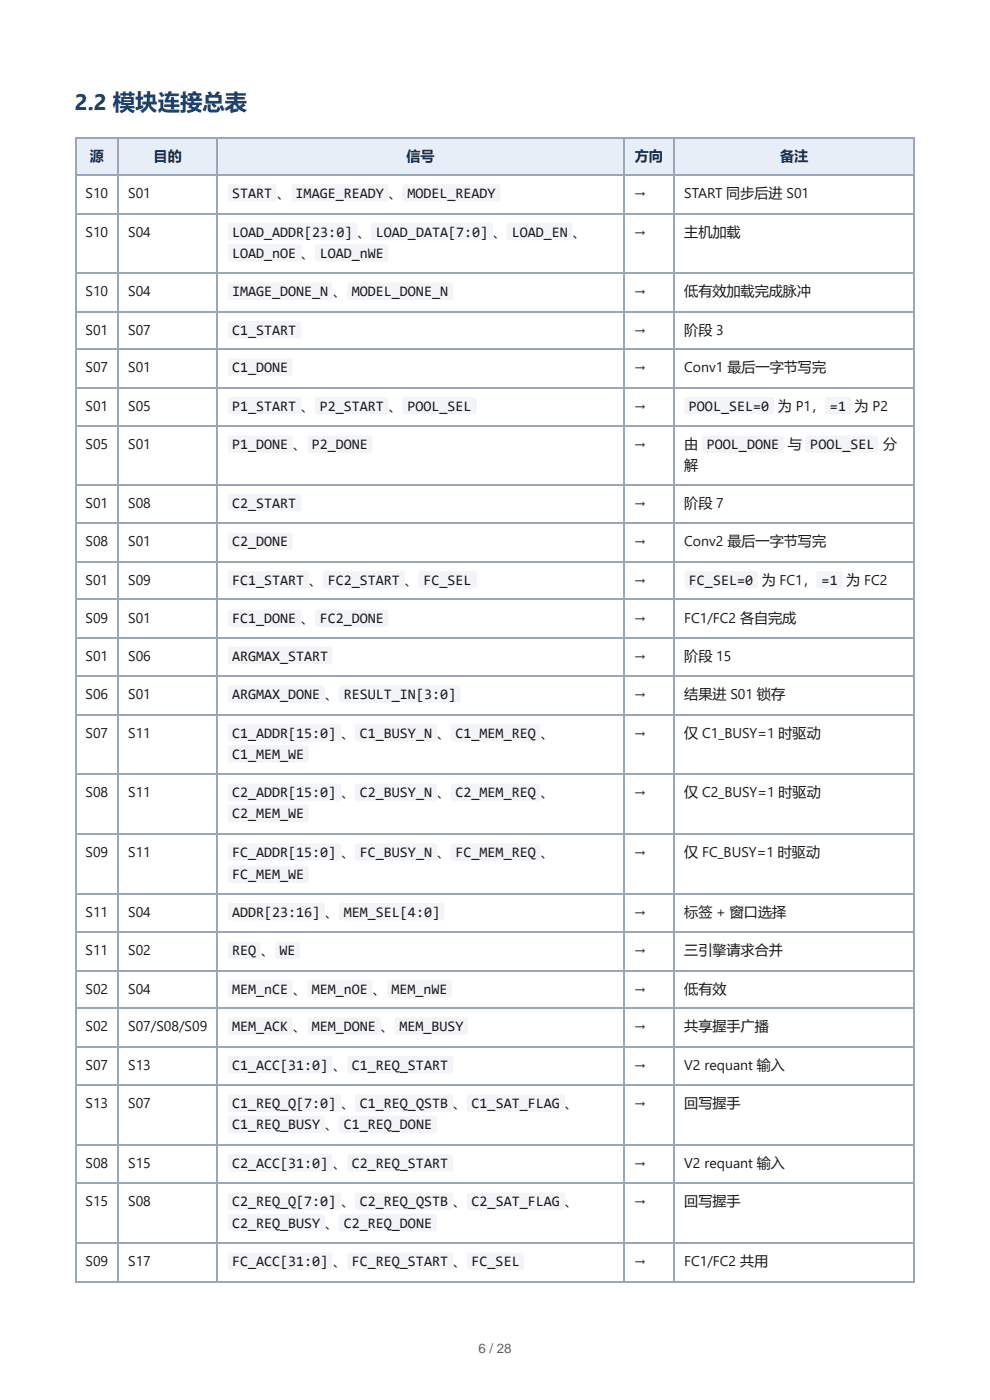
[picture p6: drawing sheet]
<svg xmlns="http://www.w3.org/2000/svg" width="210mm" height="297mm" viewBox="0 0 210 297" stroke-linecap="round" stroke-linejoin="round" font-family="sans-serif">
<defs><g id="words">
<text font-size="4.7" fill="#123f73" x="15.9" y="23.3">2.2 模块连接总表</text>
<g font-size="3.1" fill="#1a1a1a">
<text x="49.2" y="42">START</text>
<text x="62.7" y="42">IMAGE_READY</text>
<text x="86.4" y="42">MODEL_READY</text>
<text x="49.2" y="50.2">LOAD_ADDR[23:0] 、</text>
<text x="79.7" y="50.2">LOAD_DATA[7:0] 、</text>
<text x="108.5" y="50.2">LOAD_EN 、</text>
<text x="49.2" y="54.7">LOAD_nOE 、</text>
<text x="67.8" y="54.7">LOAD_nWE</text>
<text x="49.2" y="62.8">IMAGE_DONE_N</text>
<text x="74.6" y="62.8">MODEL_DONE_N</text>
<text x="49.2" y="71">C1_START</text>
<text x="49.2" y="78.9">C1_DONE</text>
<text x="49.2" y="87.1">P1_START 、</text>
<text x="67.8" y="87.1">P2_START</text>
<text x="86.4" y="87.1">POOL_SEL</text>
<text x="146.1" y="87.1">POOL_SEL=0</text>
<text x="176" y="87.1">=1</text>
<text x="49.2" y="95.3">P1_DONE</text>
<text x="66.1" y="95.3">P2_DONE</text>
<text x="149.9" y="95.3">POOL_DONE</text>
<text x="171.8" y="95.3">POOL_SEL</text>
<text x="49.2" y="107.7">C2_START</text>
<text x="49.2" y="115.9">C2_DONE</text>
<text x="49.2" y="124">FC1_START</text>
<text x="69.5" y="124">FC2_START</text>
<text x="89.8" y="124">FC_SEL</text>
<text x="146.1" y="124">FC_SEL=0</text>
<text x="174.2" y="124">=1</text>
<text x="49.2" y="132.2">FC1_DONE 、</text>
<text x="67.8" y="132.2">FC2_DONE</text>
<text x="49.2" y="140.1">ARGMAX_START</text>
<text x="49.2" y="148.3">ARGMAX_DONE</text>
<text x="72.9" y="148.3">RESULT_IN[3:0]</text>
<text x="49.2" y="156.5">C1_ADDR[15:0] 、</text>
<text x="49.2" y="161">C1_MEM_WE</text>
<text x="76.3" y="156.5">C1_BUSY_N 、</text>
<text x="96.6" y="156.5">C1_MEM_REQ</text>
<text x="49.2" y="169.2">C2_ADDR[15:0] 、</text>
<text x="49.2" y="173.6">C2_MEM_WE</text>
<text x="76.3" y="169.2">C2_BUSY_N 、</text>
<text x="96.6" y="169.2">C2_MEM_REQ</text>
<text x="49.2" y="181.8">FC_ADDR[15:0] 、</text>
<text x="76.3" y="181.8">FC_BUSY_N 、</text>
<text x="96.6" y="181.8">FC_MEM_REQ</text>
<text x="49.2" y="186.6">FC_MEM_WE</text>
<text x="49.2" y="194.5">ADDR[23:16]</text>
<text x="72.9" y="194.5">MEM_SEL[4:0]</text>
<text x="49.2" y="202.7">REQ</text>
<text x="59.3" y="202.7">WE</text>
<text x="49.2" y="210.8">MEM_nCE</text>
<text x="66.1" y="210.8">MEM_nOE</text>
<text x="83" y="210.8">MEM_nWE</text>
<text x="49.2" y="218.7">MEM_ACK</text>
<text x="66.1" y="218.7">MEM_DONE 、</text>
<text x="84.7" y="218.7">MEM_BUSY</text>
<text x="49.2" y="226.9">C1_ACC[31:0]</text>
<text x="74.6" y="226.9">C1_REQ_START</text>
<text x="49.2" y="235.1">C1_REQ_Q[7:0] 、</text>
<text x="49.2" y="239.6">C1_REQ_BUSY</text>
<text x="72.9" y="239.6">C1_REQ_DONE</text>
<text x="76.3" y="235.1">C1_REQ_QSTB 、</text>
<text x="100" y="235.1">C1_SAT_FLAG 、</text>
<text x="49.2" y="247.8">C2_ACC[31:0]</text>
<text x="74.6" y="247.8">C2_REQ_START</text>
<text x="49.2" y="255.9">C2_REQ_Q[7:0] 、</text>
<text x="76.3" y="255.9">C2_REQ_QSTB 、</text>
<text x="100" y="255.9">C2_SAT_FLAG 、</text>
<text x="49.2" y="260.4">C2_REQ_BUSY</text>
<text x="72.9" y="260.4">C2_REQ_DONE</text>
<text x="49.2" y="268.6">FC_ACC[31:0]</text>
<text x="74.6" y="268.6">FC_REQ_START 、</text>
<text x="100" y="268.6">FC_SEL</text>
</g>
<g font-size="3" fill="#0b2e59">
<text x="19" y="34.1">源</text>
<text x="32.6" y="34.1">目的</text>
<text x="86.2" y="34.1">信号</text>
<text x="134.6" y="34.1">方向</text>
<text x="165.4" y="34.1">备注</text>
</g>
<g font-size="3" fill="#1a1a1a">
<text x="18.1" y="42">S10</text>
<text x="27.2" y="42">S01</text>
<text x="58.7" y="42">、</text>
<text x="82.4" y="42">、</text>
<text x="134.4" y="42">→</text>
<text x="145.1" y="42">START 同步后进 S01</text>
<text x="18.1" y="50.2">S10</text>
<text x="27.2" y="50.2">S04</text>
<text x="134.4" y="50.2">→</text>
<text x="145.1" y="50.2">主机加载</text>
<text x="18.1" y="62.8">S10</text>
<text x="27.2" y="62.8">S04</text>
<text x="70.6" y="62.8">、</text>
<text x="134.4" y="62.8">→</text>
<text x="145.1" y="62.8">低有效加载完成脉冲</text>
<text x="18.1" y="71">S01</text>
<text x="27.2" y="71">S07</text>
<text x="134.4" y="71">→</text>
<text x="145.1" y="71">阶段 3</text>
<text x="18.1" y="78.9">S07</text>
<text x="27.2" y="78.9">S01</text>
<text x="134.4" y="78.9">→</text>
<text x="145.1" y="78.9">Conv1 最后一字节写完</text>
<text x="18.1" y="87.1">S01</text>
<text x="27.2" y="87.1">S05</text>
<text x="82.4" y="87.1">、</text>
<text x="134.4" y="87.1">→</text>
<text x="164.9" y="87.1">为 P1，</text>
<text x="181.2" y="87.1">为 P2</text>
<text x="18.1" y="95.3">S05</text>
<text x="27.2" y="95.3">S01</text>
<text x="62.1" y="95.3">、</text>
<text x="134.4" y="95.3">→</text>
<text x="145.1" y="95.3">由</text>
<text x="167" y="95.3">与</text>
<text x="187.2" y="95.3">分</text>
<text x="145.1" y="99.8">解</text>
<text x="18.1" y="107.7">S01</text>
<text x="27.2" y="107.7">S08</text>
<text x="134.4" y="107.7">→</text>
<text x="145.1" y="107.7">阶段 7</text>
<text x="18.1" y="115.9">S08</text>
<text x="27.2" y="115.9">S01</text>
<text x="134.4" y="115.9">→</text>
<text x="145.1" y="115.9">Conv2 最后一字节写完</text>
<text x="18.1" y="124">S01</text>
<text x="27.2" y="124">S09</text>
<text x="65.5" y="124">、</text>
<text x="85.8" y="124">、</text>
<text x="134.4" y="124">→</text>
<text x="161.5" y="124">为 FC1，</text>
<text x="179.4" y="124">为 FC2</text>
<text x="18.1" y="132.2">S09</text>
<text x="27.2" y="132.2">S01</text>
<text x="134.4" y="132.2">→</text>
<text x="145.1" y="132.2">FC1/FC2 各自完成</text>
<text x="18.1" y="140.1">S01</text>
<text x="27.2" y="140.1">S06</text>
<text x="134.4" y="140.1">→</text>
<text x="145.1" y="140.1">阶段 15</text>
<text x="18.1" y="148.3">S06</text>
<text x="27.2" y="148.3">S01</text>
<text x="68.9" y="148.3">、</text>
<text x="134.4" y="148.3">→</text>
<text x="145.1" y="148.3">结果进 S01 锁存</text>
<text x="18.1" y="156.5">S07</text>
<text x="27.2" y="156.5">S11</text>
<text x="114.6" y="156.5">、</text>
<text x="134.4" y="156.5">→</text>
<text x="145.1" y="156.5">仅 C1_BUSY=1 时驱动</text>
<text x="18.1" y="169.2">S08</text>
<text x="27.2" y="169.2">S11</text>
<text x="114.6" y="169.2">、</text>
<text x="134.4" y="169.2">→</text>
<text x="145.1" y="169.2">仅 C2_BUSY=1 时驱动</text>
<text x="18.1" y="181.8">S09</text>
<text x="27.2" y="181.8">S11</text>
<text x="114.6" y="181.8">、</text>
<text x="134.4" y="181.8">→</text>
<text x="145.1" y="181.8">仅 FC_BUSY=1 时驱动</text>
<text x="18.1" y="194.5">S11</text>
<text x="27.2" y="194.5">S04</text>
<text x="68.9" y="194.5">、</text>
<text x="134.4" y="194.5">→</text>
<text x="145.1" y="194.5">标签 + 窗口选择</text>
<text x="18.1" y="202.7">S11</text>
<text x="27.2" y="202.7">S02</text>
<text x="55.3" y="202.7">、</text>
<text x="134.4" y="202.7">→</text>
<text x="145.1" y="202.7">三引擎请求合并</text>
<text x="18.1" y="210.8">S02</text>
<text x="27.2" y="210.8">S04</text>
<text x="62.1" y="210.8">、</text>
<text x="79" y="210.8">、</text>
<text x="134.4" y="210.8">→</text>
<text x="145.1" y="210.8">低有效</text>
<text x="18.1" y="218.7">S02</text>
<text x="27.2" y="218.7">S07/S08/S09</text>
<text x="62.1" y="218.7">、</text>
<text x="134.4" y="218.7">→</text>
<text x="145.1" y="218.7">共享握手广播</text>
<text x="18.1" y="226.9">S07</text>
<text x="27.2" y="226.9">S13</text>
<text x="70.6" y="226.9">、</text>
<text x="134.4" y="226.9">→</text>
<text x="145.1" y="226.9">V2 requant 输入</text>
<text x="18.1" y="235.1">S13</text>
<text x="27.2" y="235.1">S07</text>
<text x="68.9" y="239.6">、</text>
<text x="134.4" y="235.1">→</text>
<text x="145.1" y="235.1">回写握手</text>
<text x="18.1" y="247.8">S08</text>
<text x="27.2" y="247.8">S15</text>
<text x="70.6" y="247.8">、</text>
<text x="134.4" y="247.8">→</text>
<text x="145.1" y="247.8">V2 requant 输入</text>
<text x="18.1" y="255.9">S15</text>
<text x="27.2" y="255.9">S08</text>
<text x="134.4" y="255.9">→</text>
<text x="145.1" y="255.9">回写握手</text>
<text x="68.9" y="260.4">、</text>
<text x="18.1" y="268.6">S09</text>
<text x="27.2" y="268.6">S17</text>
<text x="70.6" y="268.6">、</text>
<text x="134.4" y="268.6">→</text>
<text x="145.1" y="268.6">FC1/FC2 共用</text>
</g>
<text font-size="2.8" fill="#616161" x="101.4" y="287.1">6 / 28</text>
</g></defs>
<g fill="#e8eef7">
<path d="M16.1 29.1h9v8.1h-9z"/>
<path d="M25.1 29.1h20.8v8.1h-20.8z"/>
<path d="M45.9 29.1h86.3v8.1h-86.3z"/>
<path d="M132.2 29.1h10.8v8.1h-10.8z"/>
<path d="M143 29.1h50.9v8.1h-50.9z"/>
</g>
<g fill="none" stroke="#9aa7b8" stroke-width=".26">
<path d="M15.9 29.2h178M15.9 37.1h178M16 29.1v242.7M25 29.1v242.7M46.1 29.1v242.7M132.3 29.1v242.7M142.9 29.1v242.7M15.9 45.3h178M15.9 58h178M15.9 66.1h178M15.9 74.1h178M15.9 82.2h178"/>
<path d="M15.9 90.4h178M15.9 102.8h178M15.9 111h178M15.9 119.2h178M15.9 127.1h178M15.9 135.3h178M15.9 143.4h178M15.9 151.6h178M15.9 164.3h178M15.9 176.9h178M15.9 189.6h178M15.9 197.8h178"/>
<path d="M15.9 206h178M15.9 213.9h178M15.9 222h178M15.9 230.2h178M15.9 242.9h178M15.9 251.1h178M15.9 263.7h178M15.9 271.9h178"/>
</g>
<path d="M193.8 29.1v242.7" fill="none" stroke="#9aa7b8" stroke-width=".25"/>
<g fill="#f2f4f7">
<path d="M48.5 39.3l.4-.2h9.4l.3 .5v2.9l-.5 .3-9.5-.1-.3-.4v-2.7z"/>
<path d="M61.9 39.3l.4-.2h19.6l.4 .4v2.9l-.2 .3-.3 .1h-19.6l-.3-.2-.1-.3v-2.7z"/>
<path d="M85.4 39.3l.4-.2h19.9l.4 .4v2.9l-.2 .3-.3 .1h-19.9l-.4-.2v-.3v-2.7z"/>
<path d="M48.5 47.4l.4-.1h26.4l.4 .4v2.8l-.2 .4-.3 .1h-26.5l-.3-.3-.1-.3v-2.6z"/>
<path d="M78.8 47.4l.4-.1h24.9l.4 .4v2.8l-.2 .4-.3 .1h-24.9l-.4-.3v-.3v-2.6z"/>
<path d="M107.6 47.4l.3-.1h13.1l.4 .4v2.8l-.2 .4-.3 .1h-13.1l-.3-.3-.1-.3v-2.6z"/>
<path d="M48.5 51.9l.4-.1h14.6l.4 .4v2.8l-.2 .4-.3 .1-14.7-.1-.3-.2-.1-.3v-2.6z"/>
<path d="M66.9 51.9l.4-.1h14.6l.4 .4v2.8l-.2 .4-.3 .1-14.6-.1-.3-.2-.1-.3v-2.6z"/>
<path d="M48.5 60.1l.4-.2h21.2l.4 .5v2.8l-.3 .3-.2 .1h-21.3l-.3-.2-.1-.3v-2.6z"/>
<path d="M73.8 60.1l.4-.2h21.4l.5 .5v2.8l-.3 .3-.3 .1h-21.4l-.4-.2-.1-.3v-2.6z"/>
<path d="M48.5 68.3l.4-.2h14.6l.4 .4v2.9l-.2 .3-.3 .1h-14.7l-.3-.2-.1-.3v-2.7z"/>
<path d="M48.5 76.2l.4-.2h12.7l.4 .5v2.8l-.1 .3-.4 .1h-12.8l-.3-.2-.1-.3v-2.6z"/>
<path d="M48.5 84.4l.4-.2h14.6l.4 .4v2.9l-.2 .3-.3 .1h-14.7l-.3-.2-.1-.3v-2.7z"/>
<path d="M66.9 84.4l.4-.2h14.6l.4 .4v2.9l-.2 .3-.3 .1h-14.6l-.3-.2-.1-.3v-2.7z"/>
<path d="M85.4 84.4l.4-.2h14.9l.4 .4v2.9l-.3 .3-.2 .1h-14.9l-.4-.2v-.3v-2.7z"/>
<path d="M145.3 84.4l.4-.2h18l.4 .4v2.9l-.2 .3-.3 .1h-18l-.4-.2-.1-.3v-2.7z"/>
<path d="M175.1 84.4l.4-.2 4.8 .1 .2 .4-.1 3-.4 .2-4.8-.1-.3-.4v-2.7z"/>
<path d="M48.5 92.5l.4-.1h12.7l.4 .4v2.9l-.2 .3-.3 .1h-12.8l-.3-.3-.1-.2v-2.7z"/>
<path d="M65.4 92.5l.3-.1h12.8l.4 .4v2.9l-.2 .3-.3 .1h-12.8l-.3-.3-.1-.2v-2.7z"/>
<path d="M149 92.5l.4-.1h16.4l.4 .4v2.9l-.2 .3-.3 .1h-16.4l-.4-.3-.1-.2v-2.7z"/>
<path d="M170.9 92.5l.4-.1h14.6l.4 .4v2.9l-.2 .3-.3 .1h-14.6l-.4-.3-.1-.2v-2.7z"/>
<path d="M48.5 104.9l.4-.1h14.6l.4 .4v2.9l-.2 .3-.3 .1h-14.7l-.3-.3-.1-.3v-2.6z"/>
<path d="M48.5 113.1l.4-.1h12.7l.4 .4v2.8l-.2 .4-.3 .1-12.8-.1-.3-.2-.1-.3v-2.6z"/>
<path d="M48.5 121.3l.4-.2h16.1l.5 .5v2.8l-.3 .3-.3 .1h-16.2l-.3-.2-.1-.3v-2.6z"/>
<path d="M68.5 121.3l.4-.2h16.5l.4 .5v2.8l-.3 .3-.2 .1h-16.5l-.3-.2-.1-.3v-2.6z"/>
<path d="M88.8 121.3l.4-.2h11.5l.4 .5v2.8l-.3 .3-.2 .1h-11.5l-.3-.2-.1-.3v-2.6z"/>
<path d="M145.3 121.3l.4-.2h14.6l.4 .5v2.8l-.2 .3-.3 .1h-14.6l-.4-.2-.1-.3v-2.6z"/>
<path d="M173.3 121.3l.3-.2 4.8 .1 .2 .5v2.9l-.5 .2-4.8-.1-.2-.4v-2.6z"/>
<path d="M48.5 129.5l.4-.2h14.6l.4 .4v2.9l-.2 .3-.3 .1h-14.7l-.3-.2-.1-.3v-2.7z"/>
<path d="M66.9 129.5l.4-.2h14.6l.4 .4v2.9l-.2 .3-.3 .1h-14.6l-.3-.2-.1-.3v-2.7z"/>
<path d="M48.5 137.4l.4-.2h21.2l.4 .5v2.8l-.2 .3-.3 .1h-21.3l-.2-.1-.2-.4v-2.6z"/>
<path d="M48.5 145.6l.4-.2h19.6l.4 .4v2.9l-.2 .3-.3 .1h-19.7l-.3-.2-.1-.3v-2.7z"/>
<path d="M72 145.6l.3-.2h24.9l.4 .4v2.9l-.2 .3-.3 .1h-24.9l-.3-.2-.1-.3v-2.7z"/>
<path d="M48.5 153.7l.4-.1h23l.4 .4v2.9l-.2 .3-.3 .1h-23.1l-.3-.3-.1-.2v-2.7z"/>
<path d="M75.4 153.7l.4-.1h16.4l.4 .4v2.9l-.2 .3-.3 .1h-16.4l-.4-.3-.1-.2v-2.7z"/>
<path d="M95.7 153.7l.4-.1h18l.4 .4v2.9l-.2 .3-.3 .1h-18l-.4-.3-.1-.2v-2.7z"/>
<path d="M48.5 158.2l.4-.1h16.1l.5 .4v2.8l-.3 .4-.3 .1h-16.2l-.3-.3-.1-.3v-2.6z"/>
<path d="M48.5 166.4l.4-.1h23l.4 .4v2.8l-.1 .3-.4 .1h-23.1l-.3-.2-.1-.3v-2.6z"/>
<path d="M75.4 166.4l.4-.1h16.4l.4 .4v2.8l-.1 .3-.4 .1h-16.4l-.4-.2-.1-.3v-2.6z"/>
<path d="M95.7 166.4l.4-.1h18l.4 .4v2.8l-.1 .3-.4 .1h-18l-.4-.2-.1-.3v-2.6z"/>
<path d="M48.5 170.9l.4-.2h16.1l.5 .5v2.8l-.3 .3-.3 .1h-16.2l-.3-.2-.1-.3v-2.6z"/>
<path d="M48.5 179.1l.4-.2h23l.4 .4v2.9l-.2 .3-.3 .1h-23.1l-.3-.2-.1-.3v-2.7z"/>
<path d="M75.4 179.1l.4-.2h16.4l.4 .4v2.9l-.2 .3-.3 .1h-16.4l-.4-.2-.1-.3v-2.7z"/>
<path d="M95.7 179.1l.4-.2h18l.4 .4v2.9l-.2 .3-.3 .1h-18l-.4-.2-.1-.3v-2.7z"/>
<path d="M48.5 183.8l.4-.1h16.1l.5 .4v2.8l-.3 .4-.3 .1-16.2-.1-.3-.2-.1-.3v-2.6z"/>
<path d="M48.5 191.7l.4-.1h19.6l.4 .4v2.8l-.2 .4-.3 .1h-19.7l-.3-.3-.1-.3v-2.6z"/>
<path d="M72 191.7l.3-.1h21.5l.4 .4v2.8l-.2 .4-.3 .1h-21.5l-.3-.3-.1-.3v-2.6z"/>
<path d="M48.5 199.9l.4-.1h6l.3 .5-.1 2.8-.4 .3h-6.1l-.3-.5v-2.6z"/>
<path d="M58.5 199.9l.4-.1h4.5l.2 .5-.1 2.9-.4 .2h-4.5l-.3-.5v-2.6z"/>
<path d="M48.5 208.1l.4-.2h12.7l.4 .5v2.8l-.2 .3-.3 .1h-12.8l-.3-.2-.1-.3v-2.6z"/>
<path d="M65.4 208.1l.3-.2h12.8l.4 .5v2.8l-.2 .3-.3 .1h-12.8l-.3-.2-.1-.3v-2.6z"/>
<path d="M82.2 208.1l.4-.2h12.8l.4 .5v2.8l-.2 .3-.3 .1h-12.8l-.3-.2-.1-.3v-2.6z"/>
<path d="M48.5 216l.4-.2 12.7 .1 .4 .4v2.8l-.1 .3-.4 .1h-12.8l-.3-.2-.1-.3v-2.6z"/>
<path d="M65.4 216l.3-.2 14.6 .1 .5 .4v2.8l-.2 .3-.4 .1h-14.6l-.3-.2-.1-.3v-2.6z"/>
<path d="M83.8 216l.4-.2 14.6 .1 .4 .4v2.8l-.1 .3-.4 .1h-14.6l-.3-.2-.1-.3v-2.6z"/>
<path d="M48.5 224.2l.4-.2h21.2l.4 .4v2.9l-.3 .3-.2 .1h-21.3l-.3-.2-.1-.3v-2.6z"/>
<path d="M73.8 224.2l.4-.2h21.4l.5 .4v2.9l-.3 .3-.3 .1h-21.4l-.4-.2-.1-.3v-2.6z"/>
<path d="M48.5 232.4l.4-.2h23l.4 .4v2.9l-.2 .3-.3 .1h-23.1l-.3-.2-.1-.3v-2.7z"/>
<path d="M75.4 232.4l.4-.2h19.8l.5 .4v2.9l-.3 .3-.3 .1h-19.8l-.4-.2-.1-.3v-2.7z"/>
<path d="M99.1 232.4l.4-.2h19.9l.4 .4v2.9l-.2 .3-.3 .1h-19.9l-.3-.2-.1-.3v-2.7z"/>
<path d="M48.5 236.8l.4-.1h19.6l.4 .4v2.9l-.2 .2-.3 .2h-19.7l-.2-.2-.2-.3v-2.7z"/>
<path d="M72 236.8l.3-.1h19.9l.4 .4v2.9l-.1 .2-.4 .2h-19.9l-.2-.2-.2-.3v-2.7z"/>
<path d="M48.5 245l.4-.1h21.2l.4 .4v2.8l-.3 .4-.2 .1-21.3-.1-.3-.2-.1-.3v-2.6z"/>
<path d="M73.8 245l.4-.1h21.4l.5 .4v2.8l-.3 .4-.3 .1-21.4-.1-.4-.2-.1-.3v-2.6z"/>
<path d="M48.5 253.2l.4-.2 23 .1 .4 .4v2.8l-.2 .3-.3 .1h-23.1l-.3-.2-.1-.3v-2.6z"/>
<path d="M75.4 253.2l.4-.2 19.8 .1 .5 .4v2.8l-.3 .3-.3 .1h-19.8l-.4-.2-.1-.3v-2.6z"/>
<path d="M99.1 253.2l.4-.2 19.9 .1 .4 .4v2.8l-.2 .3-.3 .1h-19.9l-.3-.2-.1-.3v-2.6z"/>
<path d="M48.5 257.7l.4-.2h19.6l.4 .5v2.8l-.2 .3-.3 .1h-19.7l-.3-.2-.1-.3v-2.6z"/>
<path d="M72 257.7l.3-.2h19.9l.4 .5v2.8l-.2 .3-.3 .1h-19.9l-.3-.2-.1-.3v-2.6z"/>
<path d="M48.5 265.9l.4-.2h21.2l.4 .4v2.9l-.2 .2-.3 .2h-21.3l-.3-.2-.1-.3v-2.7z"/>
<path d="M73.8 265.9l.4-.2h21.4l.5 .4v2.9l-.2 .2-.4 .2h-21.4l-.4-.2-.1-.3v-2.7z"/>
<path d="M99.1 265.9l.4-.2h11.2l.4 .4v2.9l-.1 .2-.4 .2h-11.2l-.3-.2-.1-.3v-2.7z"/>
</g>
<use href="#words"/>
</svg>
